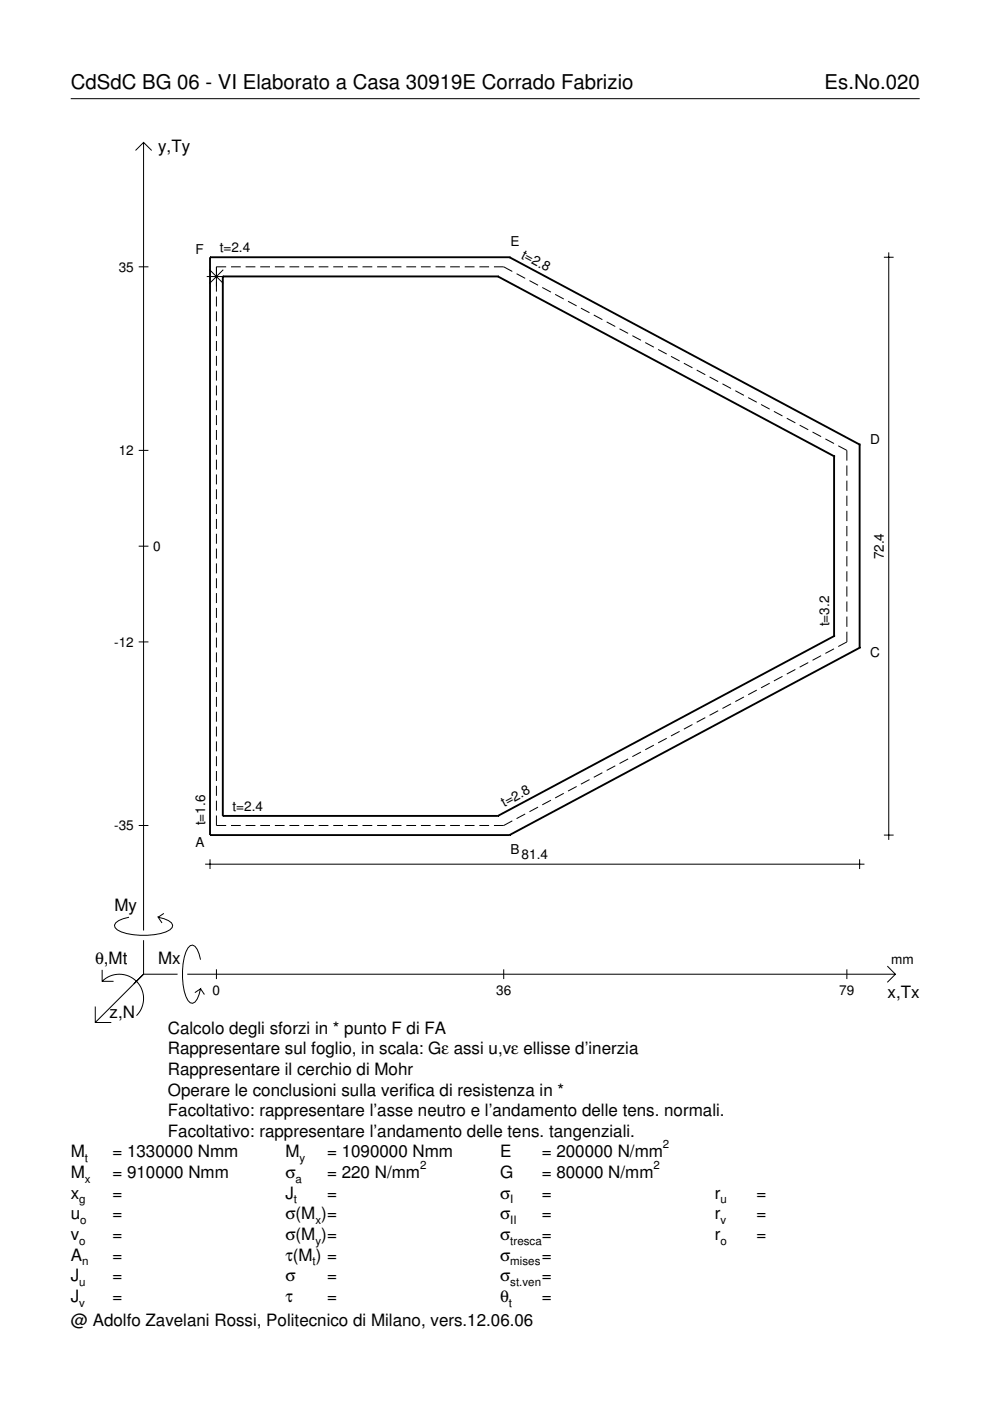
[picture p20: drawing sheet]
<svg xmlns="http://www.w3.org/2000/svg" width="210mm" height="297mm" viewBox="0 0 210 297" stroke-linecap="round" stroke-linejoin="round" font-family="sans-serif">
<defs><g id="words">
<g font-size="4.3">
<text x="15" y="18.9">CdSdC BG 06 - VI Elaborato a Casa 30919E Corrado Fabrizio</text>
<text x="174.8" y="18.9">Es.No.020</text>
</g>
<g font-size="3.6">
<text x="33.5" y="32.3">y,Ty</text>
<text x="24.3" y="193.2">My</text>
<text x="20.1" y="204.5">θ,Mt</text>
<text x="33.5" y="204.5">Mx</text>
<text x="23.2" y="215.8">z,N</text>
<text x="188.2" y="211.7">x,Tx</text>
<text x="35.6" y="219.2">Calcolo degli sforzi in * punto F di FA</text>
<text x="35.6" y="227.9">Rappresentare il cerchio di Mohr</text>
<text x="35.6" y="223.5">Rappresentare sul foglio, in scala: Gε assi u,vε ellisse d’inerzia</text>
<text x="35.6" y="232.3">Operare le conclusioni sulla verifica di resistenza in *</text>
<text x="35.6" y="236.7">Facoltativo: rappresentare l’asse neutro e l’andamento delle tens. normali.</text>
<text x="15" y="245.4">M</text>
<text x="23.8" y="245.4">= 1330000 Nmm</text>
<text x="35.6" y="241">Facoltativo: rappresentare l’andamento delle tens. tangenziali.</text>
<text x="60.5" y="245.4">M</text>
<text x="69.3" y="245.4">= 1090000 Nmm</text>
<text x="106" y="245.4">E</text>
<text x="114.9" y="245.4">= 200000 N/mm</text>
<text x="15" y="249.8">M</text>
<text x="23.8" y="249.8">= 910000 Nmm</text>
<text x="60.5" y="249.8">σ</text>
<text x="69.3" y="249.8">= 220 N/mm</text>
<text x="106" y="249.8">G</text>
<text x="114.9" y="249.8">= 80000 N/mm</text>
<text x="15" y="254.2">x</text>
<text x="23.8" y="254.2">=</text>
<text x="60.5" y="254.2">J</text>
<text x="69.3" y="254.2">=</text>
<text x="106" y="254.2">σ</text>
<text x="114.9" y="254.2">=</text>
<text x="151.5" y="254.2">r</text>
<text x="160.4" y="254.2">=</text>
<text x="15" y="258.5">u</text>
<text x="15" y="262.9">v</text>
<text x="23.8" y="258.5">=</text>
<text x="23.8" y="262.9">=</text>
<text x="60.5" y="262.9">σ(M )=</text>
<text x="60.5" y="258.5">σ(M )=</text>
<text x="106" y="258.5">σ</text>
<text x="106" y="262.9">σ</text>
<text x="114.9" y="258.5">=</text>
<text x="114.9" y="262.9">=</text>
<text x="151.5" y="258.5">r</text>
<text x="151.5" y="262.9">r</text>
<text x="160.4" y="258.5">=</text>
<text x="160.4" y="262.9">=</text>
<text x="15" y="267.3">A</text>
<text x="23.8" y="267.3">=</text>
<text x="60.5" y="267.3">τ(M ) =</text>
<text x="106" y="267.3">σ</text>
<text x="114.9" y="267.3">=</text>
<text x="15" y="271.7">J</text>
<text x="23.8" y="271.7">=</text>
<text x="60.5" y="271.7">σ</text>
<text x="69.3" y="271.7">=</text>
<text x="106" y="271.7">σ</text>
<text x="114.9" y="271.7">=</text>
<text x="15" y="281.2">@ Adolfo Zavelani Rossi, Politecnico di Milano, vers.12.06.06</text>
<text x="15" y="276">J</text>
<text x="23.8" y="276">=</text>
<text x="60.5" y="276">τ</text>
<text x="69.3" y="276">=</text>
<text x="106" y="276">θ</text>
<text x="114.9" y="276">=</text>
</g>
<g font-size="2.9">
<text x="41.5" y="53.8">F</text>
<text x="46.6" y="53.5">t=2.4</text>
<text x="108.2" y="52.2">E</text>
<text x="25.2" y="57.6">35</text>
<text x="110.3" y="54.6" transform="rotate(28 110.3 54.6)">t=2.8</text>
<text x="184.5" y="94">D</text>
<text x="25.2" y="96.5">12</text>
<text x="32.5" y="116.8">0</text>
<text x="187.4" y="118.6" transform="rotate(-90 187.4 118.6)">72.4</text>
<text x="24.2" y="137.1">-12</text>
<text x="175.8" y="132.8" transform="rotate(-90 175.8 132.8)">t=3.2</text>
<text x="184.5" y="139.4">C</text>
<text x="49.3" y="172">t=2.4</text>
<text x="106.9" y="171.1" transform="rotate(-28 106.9 171.1)">t=2.8</text>
<text x="24.2" y="176">-35</text>
<text x="41.5" y="179.6">A</text>
<text x="43.5" y="175" transform="rotate(-90 43.5 175)">t=1.6</text>
<text x="108.2" y="181.2">B</text>
<text x="110.6" y="182.2">81.4</text>
<text x="189" y="204.5">mm</text>
<text x="45.1" y="210.9">0</text>
<text x="105.2" y="210.9">36</text>
<text x="178" y="210.9">79</text>
</g>
<g font-size="2.4">
<text x="140.6" y="243.4">2</text>
<text x="18" y="246.4">t</text>
<text x="18" y="250.8">x</text>
<text x="62.7" y="250.8">a</text>
<text x="63.5" y="246.4">y</text>
<text x="89.1" y="247.8">2</text>
<text x="138.6" y="247.8">2</text>
<text x="16.8" y="255.2">g</text>
<text x="62.3" y="255.2">t</text>
<text x="108.2" y="255.2">I</text>
<text x="152.7" y="255.2">u</text>
<text x="16.8" y="263.9">o</text>
<text x="17" y="259.5">o</text>
<text x="66.9" y="259.5">x</text>
<text x="66.9" y="263.9">y</text>
<text x="108.2" y="259.5">II</text>
<text x="108.2" y="263.9">tresca</text>
<text x="152.7" y="259.5">v</text>
<text x="152.7" y="263.9">o</text>
<text x="17.4" y="268.3">n</text>
<text x="66.3" y="268.3">t</text>
<text x="108.2" y="268.3">mises</text>
<text x="16.8" y="272.7">u</text>
<text x="108.2" y="272.7">st.ven</text>
<text x="16.8" y="277">v</text>
<text x="107.9" y="277">t</text>
</g>
</g></defs>
<g fill="none" stroke="#000" stroke-width=".21">
<path d="M15 20.9h180M28.7 31.9l1.7-1.7 1.8 1.7M30.4 30.2v167.1M29.4 56.6h2.1M43.8 58.6h4.1M44.4 57.2l2.9 2.9M47.3 57.2l-2.9 2.9M47.9 56.6h-2v5.2M49 56.6h2M52.1 56.6h2M55.2 56.6h2M58.3 56.6h2"/>
<path d="M61.4 56.6h2M64.5 56.6h2M67.6 56.6h2M70.7 56.6h2M73.8 56.6h2M76.9 56.6h2M80 56.6h2M83 56.6h2.1M86.1 56.6h2.1M89.2 56.6h2.1M92.3 56.6h2.1M95.4 56.6h2.1"/>
<path d="M98.5 56.6h2.1M101.6 56.6h2.1M104.7 56.6h2.1l1.8 1M109.5 58l1.8 1M112.3 59.5l1.8 1M187.4 54.5h2.1M188.4 53.5v124.6M45.9 62.9v2.1M45.9 66v2.1M45.9 69.2v2.1M45.9 72.3v2.1M45.9 75.4v2.2"/>
<path d="M45.9 78.6v2.1M115 61l1.8 .9M117.7 62.4l1.8 1M120.4 63.9l1.9 1M123.2 65.3l1.8 1M125.9 66.8l1.8 1M128.6 68.3l1.8 .9M131.3 69.7l1.9 1M134.1 71.2l1.8 .9M136.8 72.6l1.8 1M139.5 74.1l1.9 1M142.3 75.6l1.8 .9"/>
<path d="M145 77l1.8 1M147.7 78.5l1.8 .9M150.4 79.9l1.9 1M29.4 95.5h2.1M45.9 81.7v2.1M45.9 84.9v2.1M45.9 88v2.1M45.9 91.2v2.1M45.9 94.3v2.1M45.9 97.5v2.1M153.2 81.4l1.8 1M155.9 82.8l1.8 1"/>
<path d="M158.6 84.3l1.9 1M161.4 85.8l1.8 .9M164.1 87.2l1.8 1M166.8 88.7l1.8 1M169.5 90.1l1.9 1M172.3 91.6l1.8 1M175 93.1l1.8 .9M177.7 94.5l1.9 1v2.2M179.6 98.7v2.2M29.4 115.8h2.1M45.9 100.6v2.1M45.9 103.7v2.2"/>
<path d="M45.9 106.9v2.1M45.9 110v2.1M45.9 113.2v2.1M45.9 116.3v2.1M45.9 119.5v2.1M179.6 101.9v2.2M179.6 105.1v2.2M179.6 108.3v2.2M179.6 111.5v2.2M179.6 114.7v2.2M179.6 117.9v2.2M29.4 136.1h2.1"/>
<path d="M45.9 122.6v2.1M45.9 125.7v2.2M45.9 128.9v2.1M45.9 132v2.1M45.9 135.2v2.1M45.9 138.3v2.1M174.1 139l-1.8 1M176.8 137.6l-1.8 .9M179.6 121.1v2.2M179.6 124.3v2.2M179.6 127.5v2.2M179.6 130.7v2.2"/>
<path d="M179.6 133.9v2.2l-1.9 1M45.9 141.5v2.1M45.9 144.6v2.1M45.9 147.8v2.1M45.9 150.9v2.1M45.9 154v2.2M45.9 157.2v2.1M135.9 159.5l-1.8 .9M138.6 158l-1.8 1M141.4 156.5l-1.9 1M144.1 155.1l-1.8 .9M146.8 153.6l-1.8 1"/>
<path d="M149.5 152.2l-1.8 .9M152.3 150.7l-1.9 1M155 149.2l-1.8 1M157.7 147.8l-1.8 1M160.5 146.3l-1.9 1M163.2 144.9l-1.8 .9M165.9 143.4l-1.8 1M168.6 141.9l-1.8 1M171.4 140.5l-1.9 1M29.4 175h2.1M45.9 172.9v2.1h2M45.9 160.3v2.1"/>
<path d="M45.9 163.5v2.1M45.9 166.6v2.1M45.9 169.8v2.1M49 175h2M52.1 175h2M55.2 175h2M58.3 175h2M61.4 175h2M64.5 175h2M67.6 175h2M70.7 175h2M73.8 175h2"/>
<path d="M76.9 175h2M80 175h2M83 175h2.1M86.1 175h2.1M89.2 175h2.1M92.3 175h2.1M95.4 175h2.1M98.5 175h2.1M101.6 175h2.1M108.6 174l-1.8 1h-2.1M111.3 172.6l-1.8 1M114.1 171.1l-1.8 1"/>
<path d="M116.8 169.7l-1.8 .9M119.5 168.2l-1.8 1M122.3 166.8l-1.9 .9M125 165.3l-1.8 1M127.7 163.8l-1.8 1M130.4 162.4l-1.8 .9M133.2 160.9l-1.9 1M187.4 177.1h2.1M27.3 194.5a3.6 3.6 0 0 0-3 1.7l.1 .5a5.6 5.6 0 0 0 3.8 1.5 13.4 13.4 0 0 0 7.8-1l.5-.5 .1-.5a3.6 3.6 0 0 0-3.1-1.7l.8 1.2M30.4 199.3v7.3M34.7 193.7l-1.2 .8M43.5 183.2h139.8"/>
<path d="M44.5 182.2v2.1M182.3 182.2v2.1M20.2 213.4v3.4h3.4M21.7 208.1a5.1 5.1 0 0 1 7.2 0 5.1 5.1 0 0 1 0 7.2M21.7 205.6v2.5h2.4M30.4 206.6l-10.2 10.2M30.4 206.6h7.2M39.7 206.6h150.1M42.5 203.5a3.6 3.6 0 0 0-1.7-3.1l-.5 .1a5.7 5.7 0 0 0-1.5 3.8 13.3 13.3 0 0 0 1 7.8l.5 .5 .5 .1a3.6 3.6 0 0 0 1.7-3.1l-1.2 .9M42.5 209.6l.8 1.3M45.9 205.5v2.1M106.8 205.5v2.1"/>
<path d="M179.6 205.5v2.1M188.1 204.8l1.7 1.8-1.7 1.7"/>
</g>
<g fill="none" stroke="#000" stroke-width=".4">
<path d="M44.5 54.5h.1M44.5 54.5h63.5M44.5 54.5v122.6M47.2 58.6h.1M47.2 58.6h58.4M47.2 58.6v114.4M105.6 58.6h.1M105.6 58.6l71.2 38.1M108 54.5h.1M108 54.5l74.3 39.8M176.8 96.7h.1M176.8 96.7v38.2"/>
<path d="M182.3 94.3h.1M182.3 94.3v43M176.8 134.9h.1M176.8 134.9l-71.2 38.1M182.3 137.3h.1M182.3 137.3l-74.3 39.8M44.5 177.1h.1M44.5 177.1h63.5M47.2 173h.1M47.2 173h58.4M105.6 173h.1M108 177.1h.1"/>
</g>
<use href="#words"/>
</svg>
